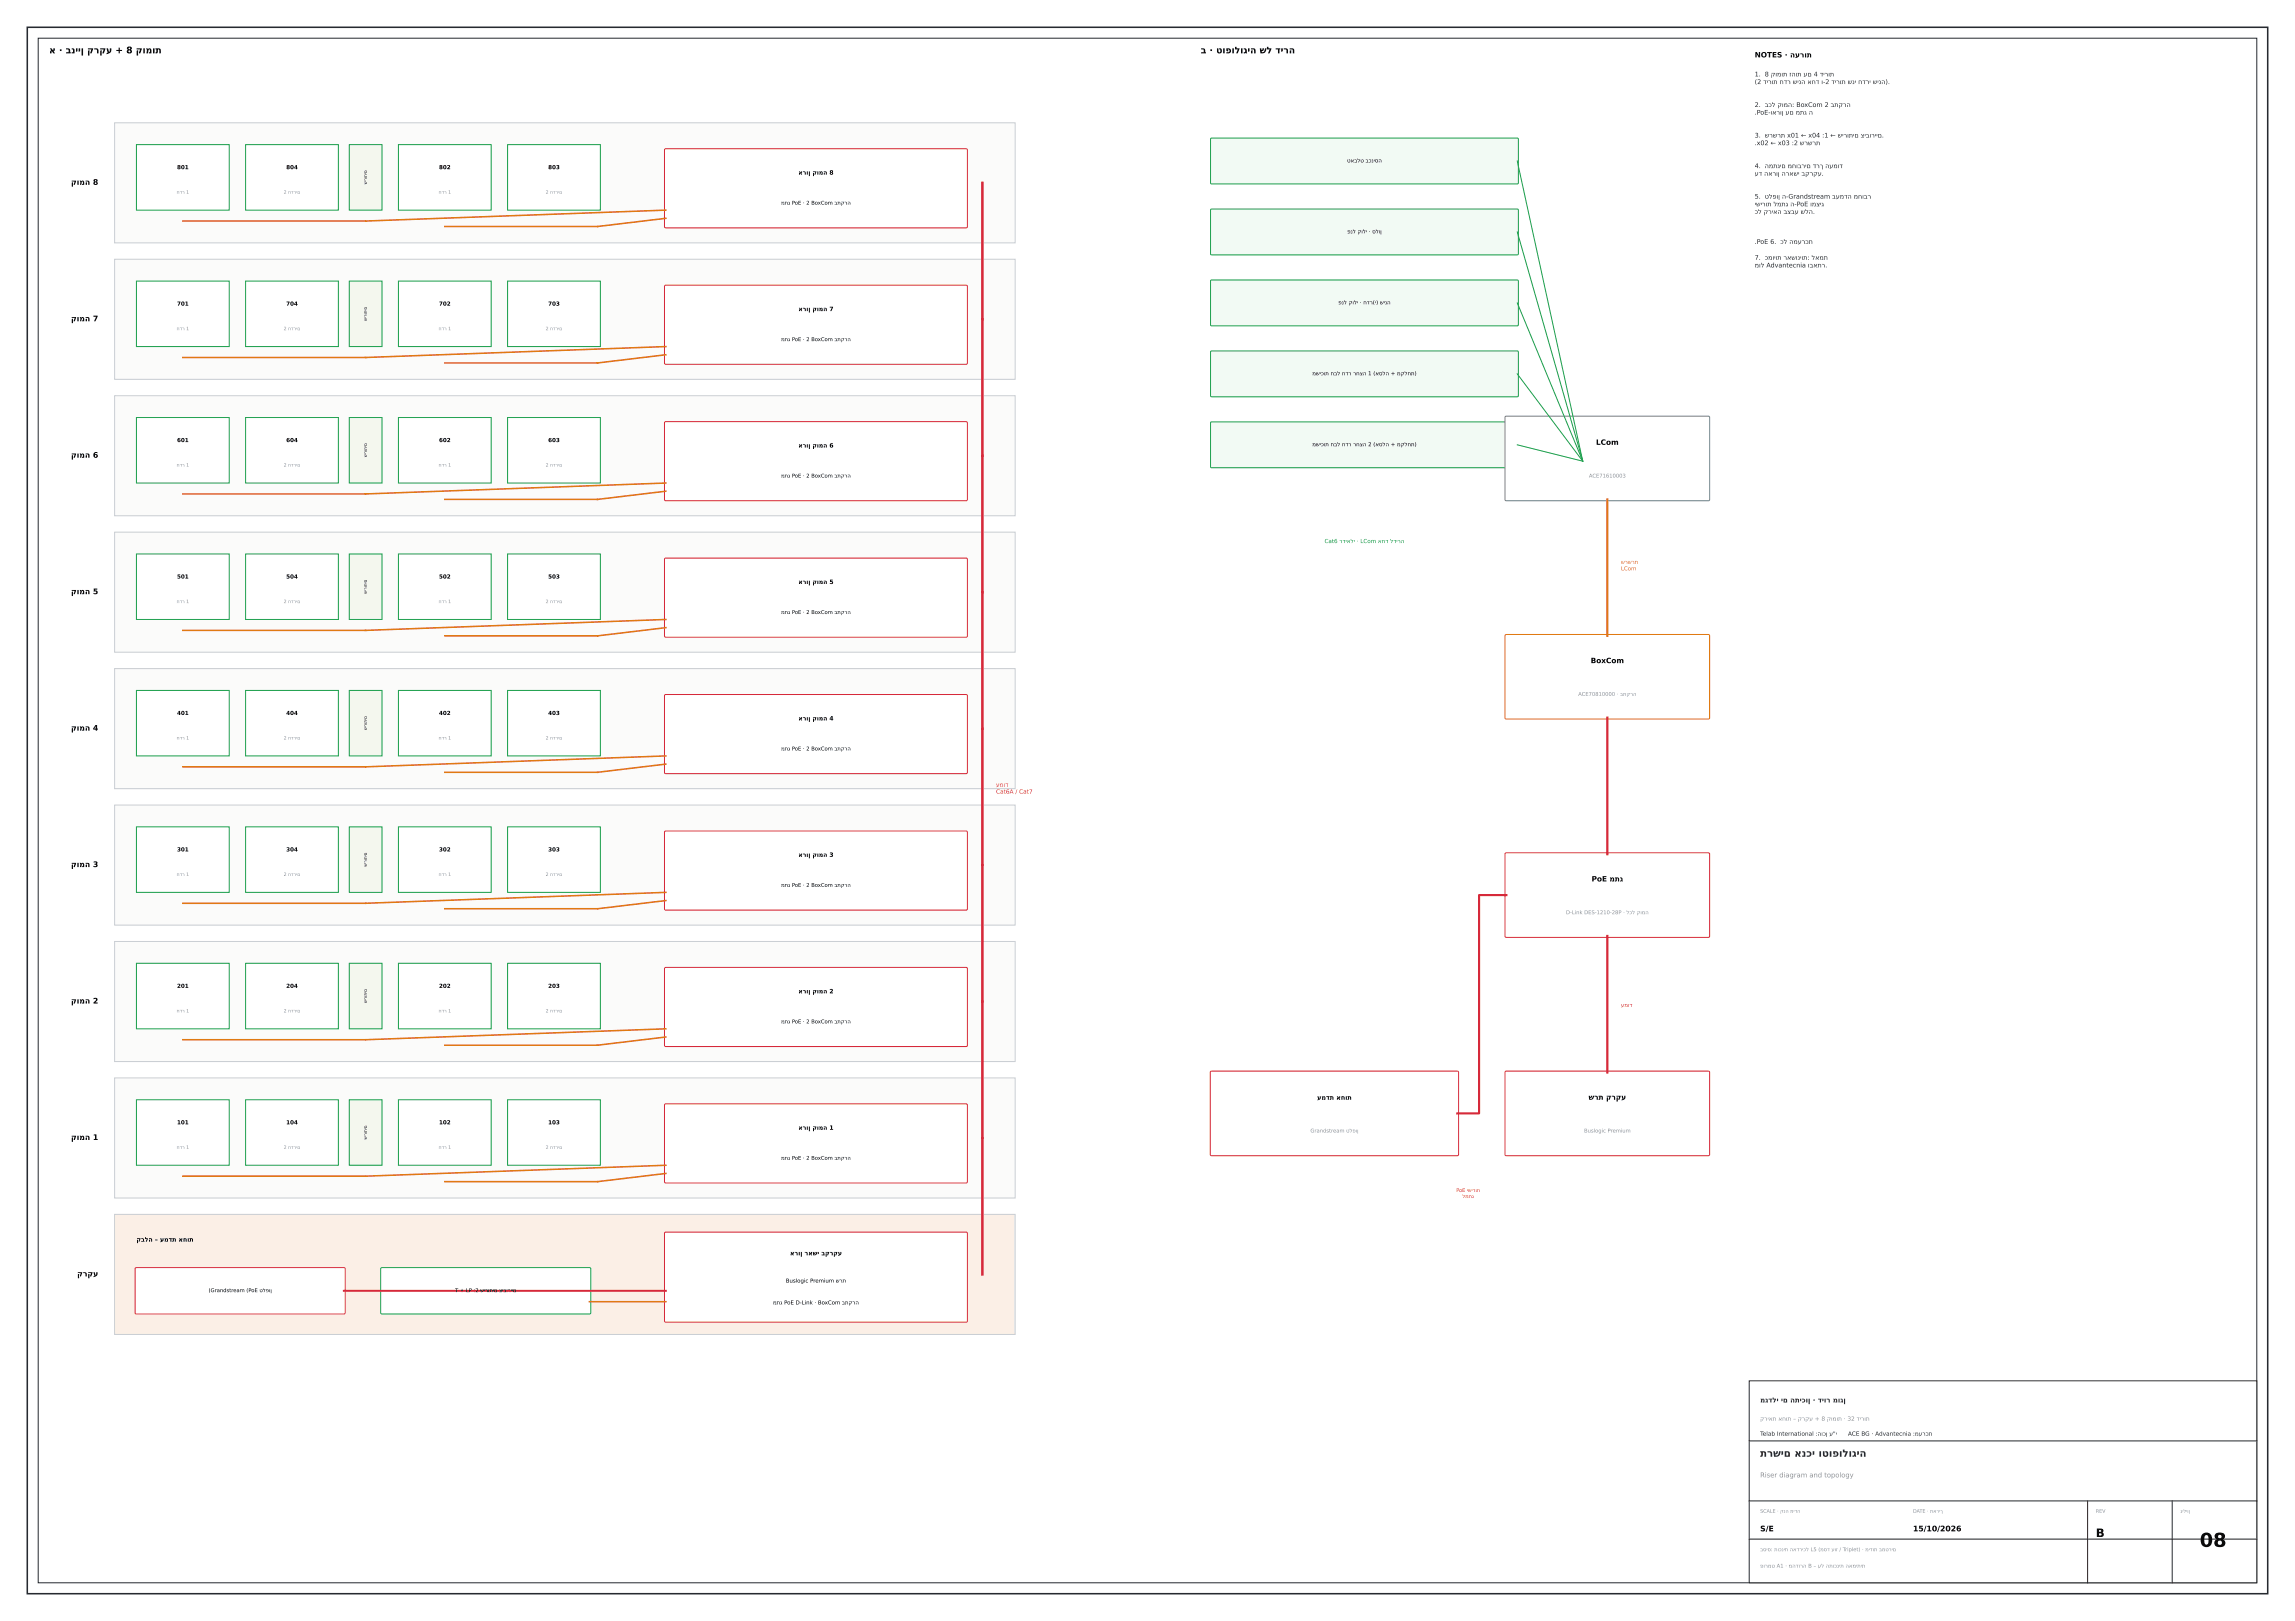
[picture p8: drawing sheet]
<svg xmlns="http://www.w3.org/2000/svg" width="841mm" height="594mm" viewBox="0 0 841 594" stroke-linecap="round" stroke-linejoin="round" font-family="sans-serif">
<defs><g id="words">
<text font-size="7.1" x="806.1" y="566.8">08</text>
<text font-size="4.2" x="768" y="563.2">B</text>
<text font-size="3.7" fill="#262a30" x="645" y="533.8">תרשים אנכי וטופולוגיה</text>
<g font-size="3.4">
<text x="18" y="19.5">א · בניין קרקע + 8 קומות</text>
<text x="440" y="19.5">ב · טופולוגיה של דירה</text>
</g>
<g font-size="2.8">
<text x="26" y="67.7">קומה 8</text>
<text x="26" y="117.7">קומה 7</text>
<text x="26" y="167.7">קומה 6</text>
<text x="26" y="217.7">קומה 5</text>
<text x="26" y="267.7">קומה 4</text>
<text x="26" y="317.7">קומה 3</text>
<text x="26" y="367.7">קומה 2</text>
<text x="26" y="417.7">קומה 1</text>
<text x="28.3" y="467.7">קרקע</text>
<text x="645" y="561.1">S/E</text>
<text x="701" y="561.1">15/10/2026</text>
</g>
<g font-size="2.7">
<text x="643" y="21">NOTES · הערות</text>
<text x="584.8" y="163">LCom</text>
<text x="582.9" y="243">BoxCom</text>
<text x="583.2" y="323">PoE מתג</text>
<text x="582.1" y="403">שרת קרקע</text>
</g>
<text font-size="2.5" fill="#262a30" x="645" y="513.9">מגדלי ים התיכון · דיור מוגן</text>
<text font-size="2.5" fill="#8a9099" x="645" y="541.4">Riser diagram and topology</text>
<g font-size="2.3" fill="#262a30">
<text x="643" y="28">1. 8 קומות זהות עם 4 דירות</text>
<text x="643" y="30.8">(2 דירות חדר שינה אחד ו-2 דירות שני חדרי שינה).</text>
<text x="643" y="39.2">2. בכל קומה: BoxCom 2 בתקרה</text>
<text x="643" y="42">.PoE-וארון עם מתג ה</text>
<text x="643" y="50.4">3. שרשרת x01 ← x04 :1 ← שירותים ציבור יי ם.</text>
<text x="643" y="53.2">.x02 ← x03 :2 שרשרת</text>
<text x="643" y="61.6">4. המתגים מחוברים דרך העמוד</text>
<text x="643" y="64.4">עד הארון הראשי בקרקע.</text>
<text x="643" y="72.8">5. טלפון ה-Grandstream בעמדה מחובר</text>
<text x="643" y="75.6">ישירות למתג ה-PoE ומציג</text>
<text x="643" y="78.4">כל קריאה בצבע שלה.</text>
<text x="643" y="89.4">.PoE 6. כל המערכת</text>
<text x="643" y="95.2">7. כמויות ראשוניות: לאמת</text>
<text x="643" y="98">מול Advantecnia ובאתר.</text>
</g>
<g font-size="2.3">
<text x="482.7" y="403">עמדת אחות</text>
<text x="50" y="455">קבלה – עמדת אחות</text>
<text x="289.5" y="460">ארון ראשי בקרקע</text>
</g>
<g font-size="2.2">
<text x="292.6" y="64">ארון קומה 8</text>
<text x="292.6" y="114">ארון קומה 7</text>
<text x="292.6" y="164">ארון קומה 6</text>
<text x="292.6" y="214">ארון קומה 5</text>
<text x="292.6" y="264">ארון קומה 4</text>
<text x="292.6" y="314">ארון קומה 3</text>
<text x="292.6" y="364">ארון קומה 2</text>
<text x="292.6" y="414">ארון קומה 1</text>
</g>
<g font-size="2.1" fill="#d62839">
<text x="365" y="288.3">עמוד</text>
<text x="365" y="290.8">Cat6A / Cat7</text>
</g>
<text font-size="2.1" fill="#8a9099" x="645" y="520.6">קריאת אחות – קרקע + 8 קומות · 32 דירות</text>
<g font-size="2.1" fill="#262a30">
<text x="645" y="526.1">Telab International :הוכן ע&quot;י</text>
<text x="677.2" y="526.1">ACE BG · Advantecnia :מערכת</text>
</g>
<g font-size="2">
<text x="493.6" y="59.5">טאבלט בכניסה</text>
<text x="64.9" y="62">801</text>
<text x="104.9" y="62">804</text>
<text x="160.9" y="62">802</text>
<text x="200.9" y="62">803</text>
<text x="493.7" y="85.5">פנל קולי · סלון</text>
<text x="64.9" y="112">701</text>
<text x="104.9" y="112">704</text>
<text x="160.9" y="112">702</text>
<text x="200.9" y="112">703</text>
<text x="490.4" y="111.5">פנל קולי · חדר(י) שינה</text>
<text x="480.9" y="137.5">משיכות חבל חדר רחצה 1 (אסלה + מקלחת)</text>
<text x="64.9" y="162">601</text>
<text x="104.9" y="162">604</text>
<text x="160.9" y="162">602</text>
<text x="200.9" y="162">603</text>
<text x="480.9" y="163.5">משיכות חבל חדר רחצה 2 (אסלה + מקלחת(</text>
<text x="64.9" y="212">501</text>
<text x="104.9" y="212">504</text>
<text x="160.9" y="212">502</text>
<text x="200.9" y="212">503</text>
<text x="64.9" y="262">401</text>
<text x="104.9" y="262">404</text>
<text x="160.9" y="262">402</text>
<text x="200.9" y="262">403</text>
<text x="64.9" y="312">301</text>
<text x="104.9" y="312">304</text>
<text x="160.9" y="312">302</text>
<text x="200.9" y="312">303</text>
<text x="64.9" y="362">201</text>
<text x="104.9" y="362">204</text>
<text x="160.9" y="362">202</text>
<text x="200.9" y="362">203</text>
<text x="64.9" y="412">101</text>
<text x="104.9" y="412">104</text>
<text x="160.9" y="412">102</text>
<text x="200.9" y="412">103</text>
<text x="287.9" y="470">Buslogic Premium שרת</text>
<text x="283.3" y="478">מתג PoE D-Link · BoxCom בתקרה</text>
</g>
<text font-size="2" fill="#1a9e4b" x="485.4" y="199">Cat6 רדיאלי · LCom אחד לדירה</text>
<g font-size="2" fill="#e07a12">
<text x="594" y="206.6">שרשרת</text>
<text x="594" y="209">LCom</text>
</g>
<text font-size="2" fill="#d62839" x="594" y="369">עמוד</text>
<g font-size="1.9">
<text x="286.2" y="75">מתג PoE · 2 BoxCom בתקרה</text>
<text x="286.2" y="125">מתג PoE · 2 BoxCom בתקרה</text>
<text x="286.2" y="175">מתג PoE · 2 BoxCom בתקרה</text>
<text x="286.2" y="225">מתג PoE · 2 BoxCom בתקרה</text>
<text x="286.2" y="275">מתג PoE · 2 BoxCom בתקרה</text>
<text x="286.2" y="325">מתג PoE · 2 BoxCom בתקרה</text>
<text x="286.2" y="375">מתג PoE · 2 BoxCom בתקרה</text>
<text x="286.2" y="425">מתג PoE · 2 BoxCom בתקרה</text>
<text x="76.4" y="473.5">(Grandstream (PoE טלפון</text>
<text x="166.7" y="473.5">T + LP :2 שירותים ציבור יי ם</text>
</g>
<g font-size="1.9" fill="#8a9099">
<text x="582.3" y="175">ACE71610003</text>
<text x="578.3" y="255">ACE70810000 · בתקרה</text>
<text x="573.8" y="335">D-Link DES-1210-28P · לכל קומה</text>
<text x="480.2" y="415">Grandstream טלפון</text>
<text x="580.5" y="415">Buslogic Premium</text>
<text x="645" y="568.4">בסיס: תוכנית האדריכל L5 (מסד עוז / Triplet) · מידות במטרים</text>
<text x="645" y="574.5">פורמט A1 · מהדורה B – על התוכנית האמיתית</text>
</g>
<g font-size="1.8" fill="#d62839">
<text x="533.6" y="436.8">PoE ישירות</text>
<text x="535.9" y="439">למתג</text>
</g>
<g font-size="1.8" fill="#8a9099">
<text x="645" y="554.3">SCALE · קנה מידה</text>
<text x="701" y="554.3">DATE · תאריך</text>
<text x="768" y="554.3">REV</text>
<text x="799" y="554.3">גיליון</text>
</g>
<g font-size="1.7" fill="#8a9099">
<text x="64.7" y="71">חדר 1</text>
<text x="103.9" y="71">2 חדרים</text>
<text x="160.7" y="71">חדר 1</text>
<text x="199.9" y="71">2 חדרים</text>
<text x="64.7" y="121">חדר 1</text>
<text x="103.9" y="121">2 חדרים</text>
<text x="160.7" y="121">חדר 1</text>
<text x="199.9" y="121">2 חדרים</text>
<text x="64.7" y="171">חדר 1</text>
<text x="103.9" y="171">2 חדרים</text>
<text x="160.7" y="171">חדר 1</text>
<text x="199.9" y="171">2 חדרים</text>
<text x="64.7" y="221">חדר 1</text>
<text x="103.9" y="221">2 חדרים</text>
<text x="160.7" y="221">חדר 1</text>
<text x="199.9" y="221">2 חדרים</text>
<text x="64.7" y="271">חדר 1</text>
<text x="103.9" y="271">2 חדרים</text>
<text x="160.7" y="271">חדר 1</text>
<text x="199.9" y="271">2 חדרים</text>
<text x="64.7" y="321">חדר 1</text>
<text x="103.9" y="321">2 חדרים</text>
<text x="160.7" y="321">חדר 1</text>
<text x="199.9" y="321">2 חדרים</text>
<text x="64.7" y="371">חדר 1</text>
<text x="103.9" y="371">2 חדרים</text>
<text x="160.7" y="371">חדר 1</text>
<text x="199.9" y="371">2 חדרים</text>
<text x="64.7" y="421">חדר 1</text>
<text x="103.9" y="421">2 חדרים</text>
<text x="160.7" y="421">חדר 1</text>
<text x="199.9" y="421">2 חדרים</text>
</g>
<g font-size="1.6">
<text x="134.4" y="67.6" transform="rotate(-90 134.4 67.6)">שירותים</text>
<text x="134.4" y="117.6" transform="rotate(-90 134.4 117.6)">שירותים</text>
<text x="134.4" y="167.6" transform="rotate(-90 134.4 167.6)">שירותים</text>
<text x="134.4" y="217.6" transform="rotate(-90 134.4 217.6)">שירותים</text>
<text x="134.4" y="267.6" transform="rotate(-90 134.4 267.6)">שירותים</text>
<text x="134.4" y="317.6" transform="rotate(-90 134.4 317.6)">שירותים</text>
<text x="134.4" y="367.6" transform="rotate(-90 134.4 367.6)">שירותים</text>
<text x="134.4" y="417.6" transform="rotate(-90 134.4 417.6)">שירותים</text>
</g>
</g></defs>
<path d="M10 10h821v574h-821z" fill="none" stroke="#262a30" stroke-width=".56"/>
<path d="M14 14h813v566h-813z" fill="none" stroke="#262a30" stroke-width=".37"/>
<path d="M641 506h186v74h-186z" fill="#fff" stroke="#262a30" stroke-width=".37"/>
<path d="M641 528h186M641 550h186M765 550v30M796 550v30M641 564h186" fill="none" stroke="#262a30" stroke-width=".37"/>
<path d="M42 445h330v44h-330z" fill="#fbefe6" stroke="#c9cdd3" stroke-width=".37"/>
<g fill="#fff" stroke="#d62839" stroke-width=".37">
<path d="M49.6 464.7l.4-.2 76.3 .1 .2 .4-.1 16.3-.4 .2-76.3-.1-.2-.4z"/>
<path d="M243.6 451.7l.4-.2 110.3 .1 .2 .4-.1 32.3-.4 .2-110.3-.1-.2-.4z"/>
</g>
<path d="M139.6 464.7l.4-.2 76.3 .1 .2 .4-.1 16.3-.4 .2-76.3-.1-.2-.4z" fill="#fff" stroke="#1a9e4b" stroke-width=".37"/>
<path d="M42 395h330v44h-330z" fill="#fbfbfa" stroke="#c9cdd3" stroke-width=".37"/>
<g fill="#fff" stroke="#1a9e4b" stroke-width=".37">
<path d="M50 403h34v24h-34z"/>
<path d="M90 403h34v24h-34z"/>
<path d="M146 403h34v24h-34z"/>
<path d="M186 403h34v24h-34z"/>
</g>
<path d="M128 403h12v24h-12z" fill="#f4f7ee" stroke="#1a9e4b" stroke-width=".37"/>
<path d="M243.6 404.7l.4-.2 110.3 .1 .2 .4-.1 28.3-.4 .2-110.3-.1-.2-.4z" fill="#fff" stroke="#d62839" stroke-width=".37"/>
<path d="M42 345h330v44h-330z" fill="#fbfbfa" stroke="#c9cdd3" stroke-width=".37"/>
<g fill="#fff" stroke="#1a9e4b" stroke-width=".37">
<path d="M50 353h34v24h-34z"/>
<path d="M90 353h34v24h-34z"/>
<path d="M146 353h34v24h-34z"/>
<path d="M186 353h34v24h-34z"/>
</g>
<path d="M128 353h12v24h-12z" fill="#f4f7ee" stroke="#1a9e4b" stroke-width=".37"/>
<path d="M243.6 354.7l.4-.2 110.3 .1 .2 .4-.1 28.3-.4 .2-110.3-.1-.2-.4z" fill="#fff" stroke="#d62839" stroke-width=".37"/>
<path d="M42 295h330v44h-330z" fill="#fbfbfa" stroke="#c9cdd3" stroke-width=".37"/>
<g fill="#fff" stroke="#1a9e4b" stroke-width=".37">
<path d="M50 303h34v24h-34z"/>
<path d="M90 303h34v24h-34z"/>
<path d="M146 303h34v24h-34z"/>
<path d="M186 303h34v24h-34z"/>
</g>
<path d="M128 303h12v24h-12z" fill="#f4f7ee" stroke="#1a9e4b" stroke-width=".37"/>
<path d="M243.6 304.7l.4-.2 110.3 .1 .2 .4-.1 28.3-.4 .2-110.3-.1-.2-.4z" fill="#fff" stroke="#d62839" stroke-width=".37"/>
<path d="M42 245h330v44h-330z" fill="#fbfbfa" stroke="#c9cdd3" stroke-width=".37"/>
<g fill="#fff" stroke="#1a9e4b" stroke-width=".37">
<path d="M50 253h34v24h-34z"/>
<path d="M90 253h34v24h-34z"/>
<path d="M146 253h34v24h-34z"/>
<path d="M186 253h34v24h-34z"/>
</g>
<path d="M128 253h12v24h-12z" fill="#f4f7ee" stroke="#1a9e4b" stroke-width=".37"/>
<path d="M243.6 254.7l.4-.2 110.3 .1 .2 .4-.1 28.3-.4 .2-110.3-.1-.2-.4z" fill="#fff" stroke="#d62839" stroke-width=".37"/>
<path d="M42 195h330v44h-330z" fill="#fbfbfa" stroke="#c9cdd3" stroke-width=".37"/>
<g fill="#fff" stroke="#1a9e4b" stroke-width=".37">
<path d="M50 203h34v24h-34z"/>
<path d="M90 203h34v24h-34z"/>
<path d="M146 203h34v24h-34z"/>
<path d="M186 203h34v24h-34z"/>
</g>
<path d="M128 203h12v24h-12z" fill="#f4f7ee" stroke="#1a9e4b" stroke-width=".37"/>
<path d="M243.6 204.7l.4-.2 110.3 .1 .2 .4-.1 28.3-.4 .2-110.3-.1-.2-.4z" fill="#fff" stroke="#d62839" stroke-width=".37"/>
<path d="M42 145h330v44h-330z" fill="#fbfbfa" stroke="#c9cdd3" stroke-width=".37"/>
<g fill="#fff" stroke="#1a9e4b" stroke-width=".37">
<path d="M50 153h34v24h-34z"/>
<path d="M90 153h34v24h-34z"/>
<path d="M146 153h34v24h-34z"/>
<path d="M186 153h34v24h-34z"/>
</g>
<path d="M128 153h12v24h-12z" fill="#f4f7ee" stroke="#1a9e4b" stroke-width=".37"/>
<path d="M243.6 154.7l.4-.2 110.3 .1 .2 .4-.1 28.3-.4 .2-110.3-.1-.2-.4z" fill="#fff" stroke="#d62839" stroke-width=".37"/>
<path d="M42 95h330v44h-330z" fill="#fbfbfa" stroke="#c9cdd3" stroke-width=".37"/>
<g fill="#fff" stroke="#1a9e4b" stroke-width=".37">
<path d="M50 103h34v24h-34z"/>
<path d="M90 103h34v24h-34z"/>
<path d="M146 103h34v24h-34z"/>
<path d="M186 103h34v24h-34z"/>
</g>
<path d="M128 103h12v24h-12z" fill="#f4f7ee" stroke="#1a9e4b" stroke-width=".37"/>
<path d="M243.6 104.7l.4-.2 110.3 .1 .2 .4-.1 28.3-.4 .2-110.3-.1-.2-.4z" fill="#fff" stroke="#d62839" stroke-width=".37"/>
<path d="M42 45h330v44h-330z" fill="#fbfbfa" stroke="#c9cdd3" stroke-width=".37"/>
<g fill="#fff" stroke="#1a9e4b" stroke-width=".37">
<path d="M50 53h34v24h-34z"/>
<path d="M90 53h34v24h-34z"/>
<path d="M146 53h34v24h-34z"/>
<path d="M186 53h34v24h-34z"/>
</g>
<path d="M128 53h12v24h-12z" fill="#f4f7ee" stroke="#1a9e4b" stroke-width=".37"/>
<path d="M243.7 54.6h110.6l.2 .4-.1 28.3-.4 .2-110.3-.1-.2-.4v-28z" fill="#fff" stroke="#d62839" stroke-width=".37"/>
<path d="M126 473h118" fill="none" stroke="#d62839" stroke-width=".71"/>
<g fill="none" stroke="#e07a12" stroke-width=".56">
<path d="M244 77l-110 4h-67M244 80l-25 3h-56M244 127l-110 4h-67M244 130l-25 3h-56M244 177l-110 4h-67M244 180l-25 3h-56M244 227l-110 4h-67M244 230l-25 3h-56M244 277l-110 4h-67M244 280l-25 3h-56M244 327l-110 4h-67M244 330l-25 3h-56"/>
<path d="M244 377l-110 4h-67M244 380l-25 3h-56M244 427l-110 4h-67M244 430l-25 3h-56M216 477h28"/>
</g>
<path d="M360 67v400" fill="none" stroke="#d62839" stroke-width=".92"/>
<g fill="#f2faf4" stroke="#1a9e4b" stroke-width=".37">
<path d="M443.6 50.8l112.4-.2 .4 .4v16l-.4 .4h-112l-.4-.4z"/>
<path d="M443.6 76.8l112.4-.2 .4 .4v16l-.4 .4h-112l-.4-.4z"/>
<path d="M443.6 102.8l112.4-.2 .4 .4v16l-.4 .4h-112l-.4-.4z"/>
<path d="M443.8 128.6h112.2l.4 .4v16l-.4 .4h-112l-.4-.4z"/>
<path d="M443.8 154.6h112.2l.4 .4v16l-.4 .4h-112l-.4-.4z"/>
</g>
<path d="M551.7 152.6h74.6l.2 .4-.1 30.3-.4 .2-74.3-.1-.2-.4v-30z" fill="#fff" stroke="#6b7a90" stroke-width=".37"/>
<path d="M551.7 232.6h74.6l.2 .4-.1 30.3-.4 .2-74.3-.1-.2-.4v-30z" fill="#fff" stroke="#e07a12" stroke-width=".37"/>
<g fill="#fff" stroke="#d62839" stroke-width=".37">
<path d="M551.7 312.6h74.6l.2 .4-.1 30.3-.4 .2-74.3-.1-.2-.4v-30z"/>
<path d="M551.7 392.6h74.6l.2 .4-.1 30.3-.4 .2-74.3-.1-.2-.4v-30z"/>
<path d="M443.7 392.6h90.6l.2 .4-.1 30.3-.4 .2-90.3-.1-.2-.4v-30z"/>
</g>
<path d="M556 59l24 110M556 85l24 84M556 111l24 58M556 137l24 32M556 163l24 6" fill="none" stroke="#1a9e4b" stroke-width=".37"/>
<path d="M589 183v50" fill="none" stroke="#e07a12" stroke-width=".78"/>
<path d="M589 263v50M589 343v50" fill="none" stroke="#d62839" stroke-width=".85"/>
<path d="M552 328h-10v80h-8" fill="none" stroke="#d62839" stroke-width=".78"/>
<use href="#words"/>
</svg>
